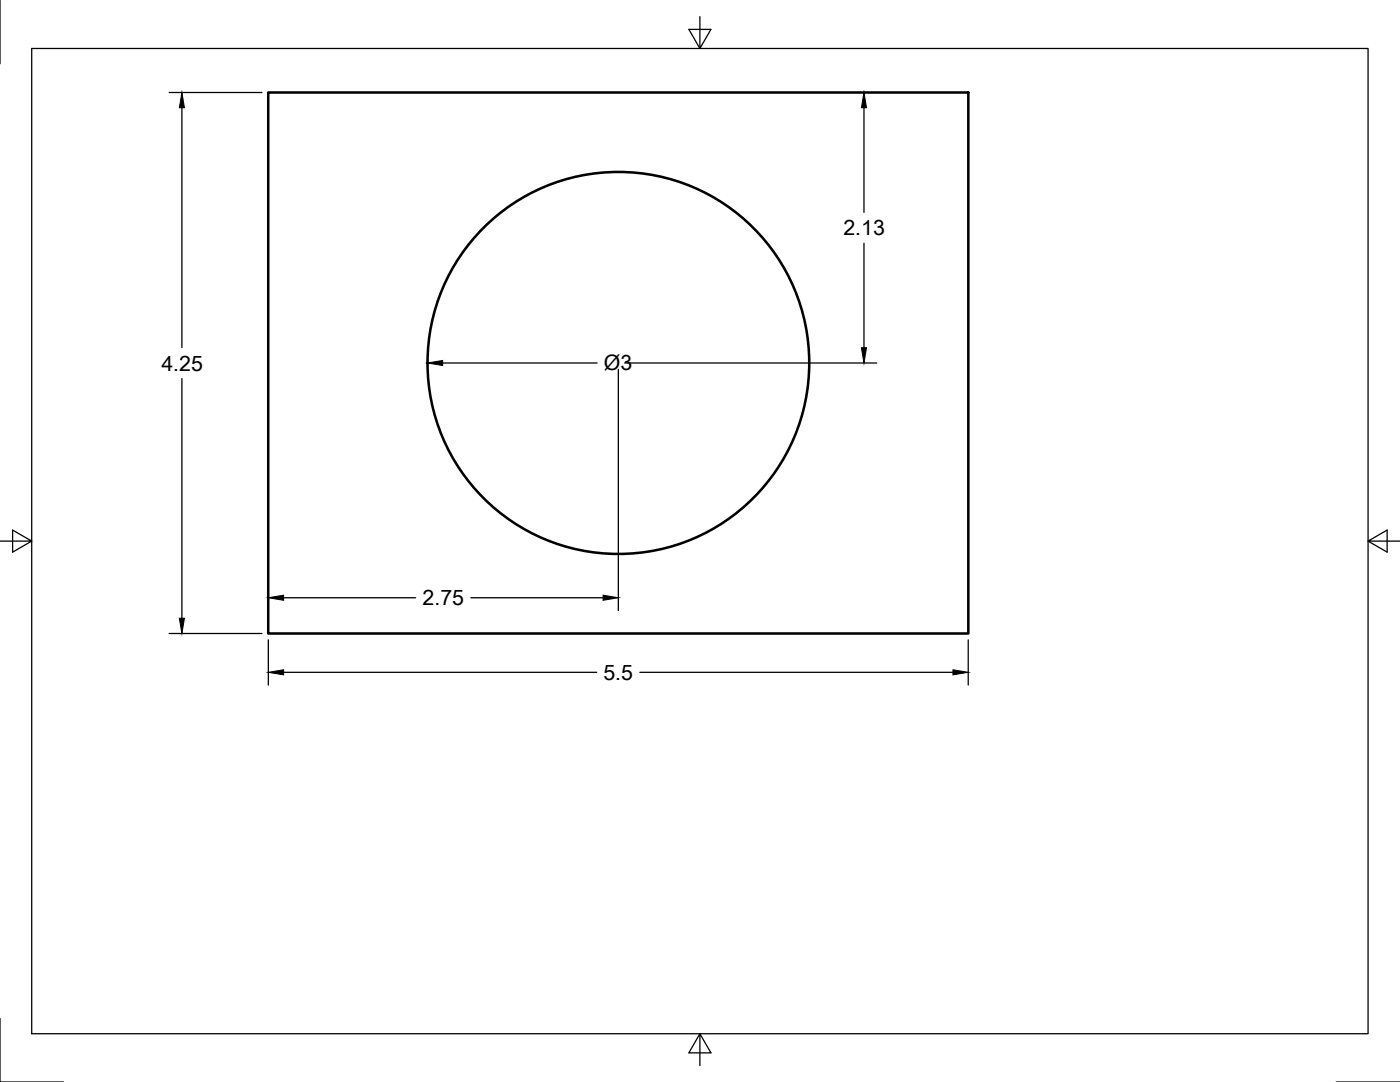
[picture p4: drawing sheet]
<svg xmlns="http://www.w3.org/2000/svg" width="279mm" height="216mm" viewBox="0 0 279 216" stroke-linecap="round" stroke-linejoin="round" font-family="sans-serif">
<defs><g id="words">
<g font-size="4.3">
<text x="168.3" y="46.9">2.13</text>
<text x="32.2" y="73.9">4.25</text>
<text x="120.5" y="73.9">Ø3</text>
<text x="84.3" y="120.8">2.75</text>
<text x="120.4" y="135.6">5.5</text>
</g>
</g></defs>
<!-- layer: Visible -->
<g fill="none" stroke="#000" stroke-width=".51">
<path d="M53.5 18.5h139.8v107.9h-139.8z"/>
<circle cx="123.4" cy="72.4" r="38.1"/>
</g>
<!-- layer: Border -->
<path d="M0 0v12.7M6.3 9.7h266.7v196.6h-266.7zM139.7 3.3v6.4l2.2-3.8h-4.4l2.2 3.8M0 108h6.3l-3.8-2.2v4.4l3.8-2.2M273 108l3.8 2.2v-4.4l-3.8 2.2h6.4M0 203.2v12.7h12.7M139.7 206.3l-2.2 3.8h4.4l-2.2-3.8v6.3M266.7 215.9h12.7" fill="none" stroke="#000" stroke-width=".25"/>
<!-- layer: Dimensions -->
<g fill="none" stroke="#000" stroke-width=".25">
<path d="M33.8 18.5h18.5M169.9 18.5h1.3M36.3 21.5v47.8M172.4 21.5v20.9M172.4 48.5v20.9M36.3 75.5v47.9M88.3 72.4h30.9M123.4 73.7v48.1M124.7 72.4h50.3M53.6 116.7v1.3M56.6 119.3h26.4M94 119.3h26.4"/>
<path d="M33.8 126.4h18.5M53.6 127.7v9M56.6 134.2h62.5M127.7 134.2h62.5M193.2 127.7v9"/>
</g>
<path d="M36.3 18.5l.5 3h-1zM172.4 18.5l.5 3h-1zM85.3 72.4l3-.5v1zM171.9 69.4h1l-.5 3zM53.6 119.3l3-.5v1zM120.4 118.8l3 .5-3 .5zM35.8 123.4h1l-.5 3zM53.6 134.2l3-.6v1.1zM190.2 133.6l3 .6-3 .5z" fill="#000" stroke="#000" stroke-width=".2"/>
<use href="#words"/>
</svg>
